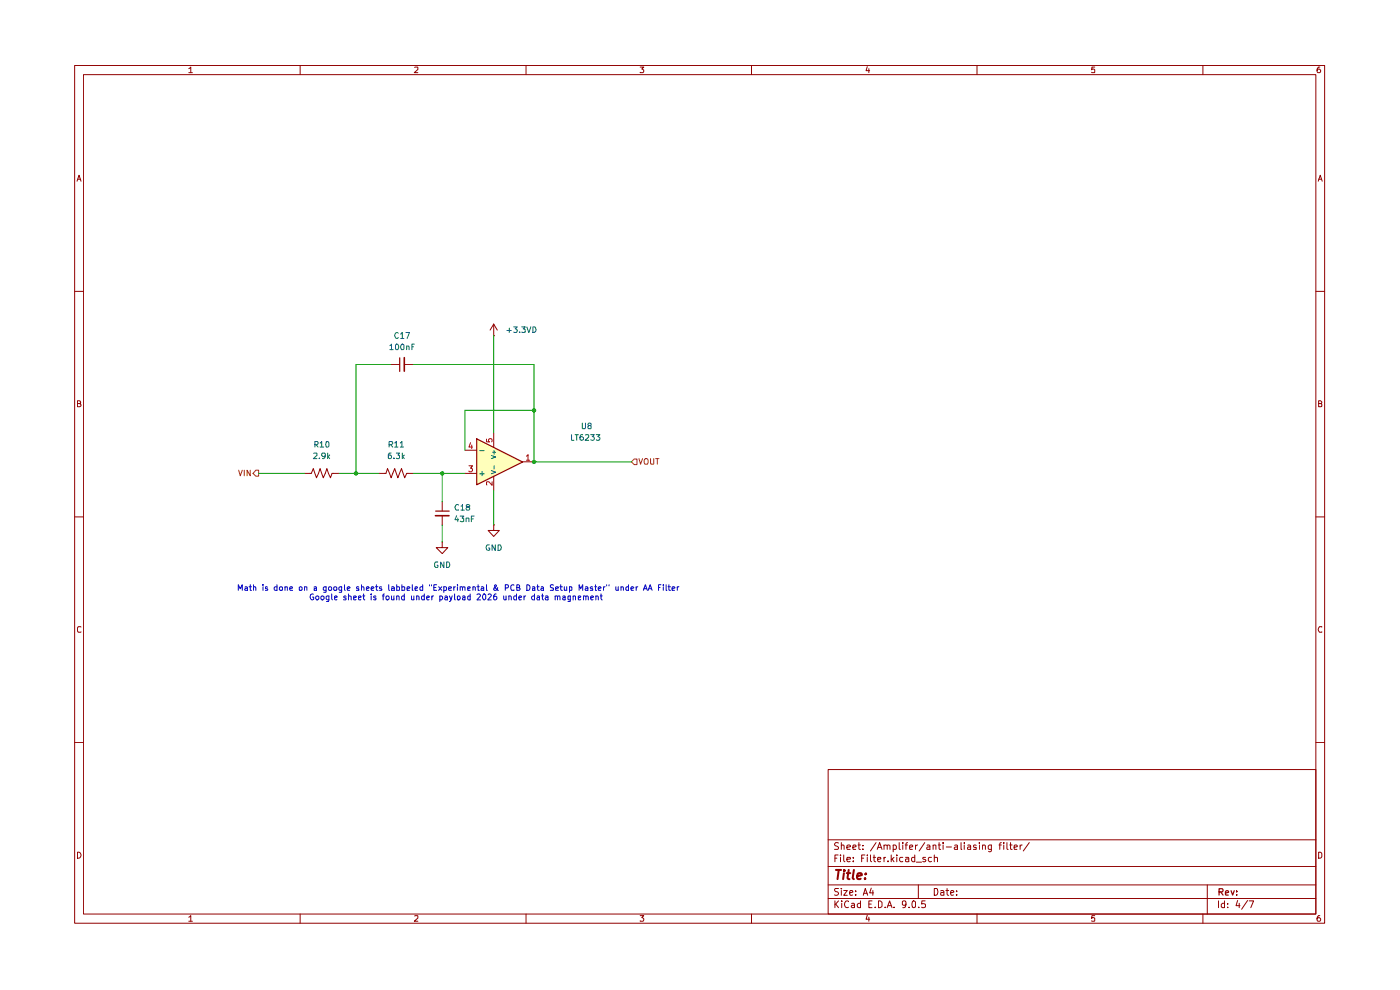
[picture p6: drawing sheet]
<svg xmlns="http://www.w3.org/2000/svg" width="297mm" height="210mm" viewBox="0 0 297 210" stroke-linecap="round" stroke-linejoin="round" font-family="sans-serif">
<g fill="none" stroke="#910000" stroke-width=".21">
<path d="M15.8 13.9h265.2v181.9h-265.2zM17.7 15.8h261.4v178.1h-261.4zM40 14.6l.5-.4v1.2M40 15.4h.8M63.7 13.9v1.9M88 14.3l.6-.1v.5l-.7 .7h.7M111.6 13.9v1.9M135.8 14.2h.8l-.5 .4 .5 .3-.1 .4h-.7M159.4 13.9v1.9M184 14.1l-.3 .9h.8M184.3 14.6v.8M207.3 13.9v1.9"/>
<path d="M232.2 14.2h-.5l-.1 .6 .1-.2h.4l.1 .2v.5h-.6M255.2 13.9v1.9M280 14.2a.55 .55 0 0 0-.6 .5l.2 .7h.4l.2-.2v-.3l-.3-.3h-.2l-.3 .3M16.3 38.4l.5-1.2 .4 1.2M16.5 38h.6M279.7 38.4l.4-1.2 .4 1.2M279.7 38h.6M15.8 61.8h1.9M279.1 61.8h1.9M16.4 85.6h.6v-.5l-.6-.1v1.3h.5l.3-.4-.3-.3M279.7 85.6h.5l.2-.3-.2-.3h-.5v1.3h.5l.2-.1v-.4l-.2-.2M15.8 109.6h1.9"/>
<path d="M279.1 109.6h1.9M17.2 133l-.6-.1-.2 .3v.7l.2 .2 .6-.1M280.4 133l-.5-.1-.2 .5 .2 .7 .5-.1M15.8 157.5h1.9M279.1 157.5h1.9M175.7 163.2h103.4v30.7h-103.4zM175.7 178.1h103.4M177.9 178.8l-.6-.1-.3 .4 .1 .2a.56 .56 0 0 1 .6 .3 .56 .56 0 0 1 0 .6h-.7M178.5 179.4l.1-.2 .5 .2v.8M178.5 178.7v1.5M179.7 179.7l.7-.1-.1-.3-.4-.1-.2 .2v.8h.6M180.9 179.7l.7-.1-.2-.4h-.3l-.2 .2v.6l.1 .2h.5"/>
<path d="M182 179.2h.5M182.2 178.7v1.3l.1 .2h.2M183.1 179.3v.1M185.8 178.7l-1.1 1.8M186.3 179.7h.6M187.5 179.4l.3-.2 .4 .2v.8M187.5 179.2v1M188.2 179.4l.2-.2 .4 .2v.8M189.5 179.3l.4-.1 .3 .3-.1 .6-.6 .1M189.5 179.2v1.5M190.8 178.7v1.3l.2 .2M191.5 178.7v.2"/>
<path d="M191.5 179.2v1M192 179.2h.5M192.5 178.7l-.3 .3v1.2M193 179.7l.6-.1-.1-.4-.5 .2v.6v.2h.6M194.2 179.2v1M194.7 179.2l-.5 .3M196.2 178.7l-1.2 1.8M196.7 179.3l.4-.1 .2 .2v.8h-.6l-.1-.4 .2-.1 .5-.1M198 179.4l.2-.2 .3 .1v.9M198 179.2v1M199.1 179.2h.5M199.2 178.7v1.3l.1 .2h.3"/>
<path d="M200.1 178.7v.2M200.1 179.2v1M200.7 179.7h1.1M202.5 179.3h.6v.9h-.6v-.5l.6-.1M203.9 178.7v1.5h.1M204.6 178.7v.2M204.6 179.2v1M205.3 179.3l.4-.1 .2 .2v.8h-.6l-.1-.4 .2-.1 .5-.1M207.1 179.3l-.4-.1-.2 .2 .2 .3h.4v.5h-.6M207.8 178.7v.2M207.8 179.2v1M208.5 179.4l.1-.2 .4 .2v.8"/>
<path d="M208.5 179.2v1M210.3 179.2v1.3l-.2 .2-.4-.1M210.3 179.3l-.4-.1-.3 .3 .1 .6 .6 .1M211.9 179.2h.5M212.4 178.7l-.3 .3v1.2M212.9 178.7v.2M212.9 179.2v1M213.6 178.7v1.3l.3 .2M214.2 179.2h.5M214.4 178.7v1.3l.1 .2h.2M215.1 179.7l.7-.1-.2-.4h-.3l-.2 .2v.6l.1 .2h.5M216.4 179.2v1"/>
<path d="M216.8 179.2l-.4 .3M218.4 178.7l-1.3 1.8M16.4 180.8a.65 .65 0 0 1 .8 .6 .65 .65 0 0 1-.8 .6zM40 194.6l.5-.4v1.2M40 195.4h.8M63.7 193.9v1.9M88 194.3l.6-.1v.5l-.7 .7h.7M111.6 193.9v1.9M135.8 194.2h.8l-.5 .5 .5 .2-.1 .4h-.7M159.4 193.9v1.9M175.7 190.6h103.4M175.7 187.7h103.4"/>
<path d="M175.7 183.8h103.4M177.1 191.1v1.4M177.1 182h.4M177.3 191.8l.6 .7M177.8 181.4h-.7v1.4M177.9 188.5l-.8 .1v.4l.6 .2 .2 .4-.4 .3-.5-.1M177.9 191.1l-.8 .8M178.3 181.4v.1M178.3 181.9v.9M178.5 188.5v.1M178.5 188.9v1M178.6 191.1v.2"/>
<path d="M178.6 191.6v.9M179 188.9h.7l-.7 1h.7M179 181.4v1.1l.2 .3M179.7 182.3l.7-.1-.1-.3h-.6v.1v.7h.6M180 191.3v-.1a.7 .7 0 0 0-.9 .5 .7 .7 0 0 0 .6 .8l.3-.1M180.3 189.4l.6-.2-.1-.3-.5 .1v.7l.1 .2 .5-.1M180.7 191.7l.4-.1 .2 .2v.7M181 182.6v.2M181 181.9v.1M181.3 191.9l-.7 .3 .2 .3 .5-.1M181.5 189.7v.2M181.5 189v.1"/>
<path d="M182.5 191.7a.45 .45 0 0 0-.6 .2l.1 .5h.5M182.5 191.1v1.4M182.8 182h.4M183.1 180.1v.1M183.1 189.9l.5-1.4 .5 1.4M183.2 189.5h.8M183.5 181.4h-.7v1.4M184 194.1l-.3 .9h.8M184 181.4v.1M184 181.9v.9M184.3 194.6v.8M184.3 191.8h.5"/>
<path d="M184.7 181.4v1.1l.2 .3M184.8 188.4l-.3 1h.8M185 191.1h-.7v1.4h.7M185.2 188.9v1M185.3 181.9h.5M185.4 181.4v1.1l.4 .3M185.7 192.4v.1M186.1 180.2l.5-1.5 .5 1.5M186.2 182.3l.7-.1-.1-.3h-.5l-.1 .1 .1 .7h.5M186.4 191.1h.3l.4 .3v.8l-.4 .3h-.3zM187.5 181.9v.9M187.8 192.4v.1"/>
<path d="M187.9 181.9h-.3l-.1 .2M188.2 192.5l.5-1.4 .5 1.4M188.4 182.6v.2M188.4 192.1h.7M189.1 181.4v1.4M189.2 182.2l.5 .6M189.7 192.4v.1M189.7 181.9l-.6 .5M190.2 181.4v.1M190.2 181.9v.9M191.5 181.9h-.5l-.2 .2v.4l.3 .3 .4-.1M192.1 181.9h.6l.1 .9"/>
<path d="M192.2 191.8l-.3 .2-.5-.1v-.6l.3-.2 .4 .1a1.05 1.05 0 0 1-.3 1.3h-.3M192.8 182.2l-.7 .1v.4h.7M192.9 192.4v.1M193.6 191.3l.3-.2 .3 .2-.1 1.1h-.5zM194.1 181.9h-.5l-.2 .2v.4l.2 .3 .5-.1M194.1 181.4v1.4M194.4 182.9h1.1M194.8 187.7v2.9M194.9 192.4v.1M196.3 191.1h-.7l-.1 .7h.8v.6h-.8M196.3 181.9h-.5v.1l.5 .4v.3h-.5M197.6 181.9h-.5l-.2 .2v.4l.3 .3 .4-.1"/>
<path d="M198.2 188.5h.5a.83 .83 0 0 1 .2 .9 .83 .83 0 0 1-.7 .5zM198.2 182l.6-.1 .1 .9M198.2 181.4v1.4M199.6 189h.6v.9M200.2 189.2l-.6 .2v.4h.6M200.7 188.9h.6M200.9 188.5v1.2l.4 .2M201.7 189.4l.7-.2-.1-.2-.5-.1-.1 .2 .1 .7h.5M202.9 189.7v.2M202.9 189v.1M207.3 193.9v1.9M232.2 194.2h-.5l-.1 .6 .1-.1h.4l.1 .1v.5h-.6"/>
<path d="M255.2 193.9v1.9M256.1 187.7v6.2M258.5 191.1v1.4M259.8 191.7l-.5-.1-.2 .3 .1 .5h.6M259.8 191.1v1.4M260.4 192.4v.1M260.4 191.7v.1M262.6 191l-.4 1.1h.9M262.9 191.6v.9M264.7 191l-1.3 1.9M265 191.1h.9l-.6 1.4M279.7 180.8h.4l.3 .3v.6l-.3 .3h-.4z"/>
<path d="M280 194.2a.55 .55 0 0 0-.6 .5l.2 .7h.4l.2-.2v-.3l-.3-.2h-.2l-.3 .2"/>
</g>
<path d="M258.6 189.2h.7l.2-.3-.1-.3-.8-.1v1.4M259 189.2l.5 .7M260 189.4l.6-.1-.1-.4-.4 .1-.1 .7 .1 .2h.5M261.2 188.9l.3 1 .3-1M262.3 189.8v.1M262.3 189v.2" fill="none" stroke="#910000" stroke-width=".25"/>
<path d="M177.3 184.5h1.1M177.9 184.5l-.2 2M179 185.2l-.1 1.3M179.1 184.5v.3M179.6 185.2h.8M180 184.5l-.2 1.7 .4 .3M181.1 184.5l-.2 1.7 .2 .3M181.8 185.9l1-.3v-.3a.6 .6 0 0 0-.9 .2v.9h.7M183.5 186.3v.2M183.7 185.3l.1 .1-.2 .1 .1-.2-.1 .2" fill="none" stroke="#910000" stroke-width=".42"/>
<path d="M101.1 93.1l9.7 4.9-9.7 4.8z" fill="#ffb"/>
<path d="M54.3 99.7h.6v1.3h-.6l-.6-.6z" fill="#fff"/>
<path d="M50.6 99.7l.4 1.2 .4-1.2M51.8 99.7v1.2M53.1 99.7v1.2l-.7-1.2v1.2M54.3 99.7h.6v1.3h-.6l-.6-.6z" fill="none" stroke="#765500" stroke-width=".21"/>
<g fill="none" stroke="#910000" stroke-width=".21">
<path d="M82.8 77.3h2M85.8 77.3h1.9M104.7 71.2h.1M104.7 68.8v2.4M104.7 68.8l-.7 1.2M104.7 68.8l.8 1.2M98.6 95.5h2.5M104.7 91.9v3M110.8 98h2.5M64.6 100.4h1.4l.5-1 .6 1.9 .8-1.9 .7 1.9 .7-1.9 .8 1.9 .3-.9h1.5M80.4 100.4h1.5l.3-1 .8 1.9 .7-1.9 .7 1.9 .8-1.9 .7 1.9 .4-.9h1.4M98.6 100.4h2.5"/>
<path d="M104.7 101v3.1"/>
</g>
<path d="M84.8 75.9v2.9M101.1 93.1l9.8 4.9-9.8 4.8z" fill="none" stroke="#910000" stroke-width=".25"/>
<path d="M99.5 98.8h.7l-.4 .5 .4 .1v.4l-.2 .3h-.3l-.2-.2M99.8 93.9l-.3 .9h.7M100.1 94.4v.8M103.2 93.1v.6h.6l-.2-.4 .3-.2h.4v.6M111.7 96.8l.3-.4v1.2M111.7 97.6h.7M104.4 102.2v.8l-.7-.8-.5 .1 .1 .6" fill="none" stroke="#b90000" stroke-width=".21"/>
<path d="M101.8 95.6h.9M102.3 100v.9M104.2 96.6l1 .3-1 .4M104.2 99.8l1 .4-1 .3M104.5 95.9h.7M104.8 95.6v.8M104.8 98.8v.7M101.8 100.5h.9" fill="none" stroke="#006665" stroke-width=".21"/>
<path d="M85.8 75.9v2.8" fill="none" stroke="#910000" stroke-width=".34"/>
<path d="M133.9 98l.6-.6h.6v1.2h-.6z" fill="#fff"/>
<path d="M133.9 98l.6-.6h.6v1.2h-.6zM135.6 97.3l.3 1.2 .4-1.2M136.8 97.4l.4-.1a.86 .86 0 0 1 .1 1.2h-.5a.87 .87 0 0 1 0-1.1zM138 97.3l.1 1.2 .6-.1v-1.1M139.1 97.3h.7M139.4 97.3v1.2" fill="none" stroke="#765500" stroke-width=".21"/>
<path d="M93.8 115v1.2h-1.3l1.3 1.2 1.2-1.2h-1.2M93.8 115h.1M93.8 106.4v2M93.8 109.4v1.9M104.7 111.3v1.2h-1.2l1.2 1.3 1.2-1.3h-1.2M104.7 111.3h.1" fill="none" stroke="#910000" stroke-width=".21"/>
<path d="M92.4 108.4h2.9" fill="none" stroke="#910000" stroke-width=".25"/>
<path d="M92.4 109.4h2.9" fill="none" stroke="#910000" stroke-width=".34"/>
<path d="M82.8 77.3h-7.3v23.1M87.7 77.3h25.6v20.7h20.6M104.7 71.2v20.7M113.3 87h-14.7v8.5M54.9 100.4h9.7M71.9 100.4h8.5M87.7 100.4h10.9M93.8 100.4v6M93.8 111.3v3.7M104.7 104.1v7.2" fill="none" stroke="#090" stroke-width=".21"/>
<g fill="none" stroke="#0000ca" stroke-width=".21">
<path d="M50.5 125.2v-1.2l.5 .9 .4-.9v1.2M52 124.5h.3l.2 .1v.6h-.5l-.1-.2 .2-.2 .4-.1M52.8 124.5h.5M53.1 124v1.2h.2M53.8 124.5h.3l.2 .1v.6M53.8 124v1.2M55.8 124v.1M55.8 124.5v.7M56.7 124.5h-.4v.3l.4 .1v.3h-.4M58.8 124v1.2h-.5l-.1-.1 .1-.6h.5M59.4 124.5h.5v.7h-.5l-.1-.1zM60.5 124.5h.5v.7"/>
<path d="M60.5 124.5v.7M61.5 124.9l.6-.2v-.2h-.5l-.1 .1 .1 .6h.5M63.5 124.5h.5v.7l-.5-.1zM64.6 124.5h.5v.7M64.6 124.5v.7M66.5 126.1l-.1-.1a.6 .6 0 0 0-.6 .6 .6 .6 0 0 0 .7 .6l.1-.5h-.3M66.6 124.5h.5v.7h-.5v-.3l.5-.2M67.1 126.5l.3-.1 .3 .3v.3l-.3 .3-.4-.3zM68.2 126.5l.3-.1 .3 .3v.3l-.3 .3-.4-.3zM69.2 124.5v1.1h-.5M69.2 124.5h-.4l-.2 .2v.4l.2 .1h.4M69.8 124.5h.5v.7h-.4l-.2-.1z"/>
<path d="M69.8 126.4v1l-.1 .2h-.4M69.8 126.5l-.4-.1-.2 .3v.3l.2 .3 .4-.1M70.4 126v1l.1 .3M70.9 124.5h.5v.7h-.4l-.2-.1zM71 126.8l.5-.1-.1-.3-.4 .2v.4l.1 .3 .4-.1M72.5 124.5v1.1h-.5M72.5 124.5h-.4l-.2 .2v.4l.2 .1h.4M73.1 124v1.1l.1 .1M73.4 126.5l-.3-.1-.2 .2 .2 .2h.3v.4h-.5M73.7 124.9l.6-.2-.2-.2-.4 .1v.5v.1h.5M73.9 126.5l.4-.1 .2 .2v.7M73.9 126v1.3"/>
<path d="M75 126.8l.6-.1-.1-.2h-.5v.7h.5M76 126.8l.6-.1-.1-.3-.5 .2v.4l.2 .3 .3-.1M76.1 124.5h-.3l-.2 .1 .2 .3h.3v.3h-.5M76.7 124.5h.3l.2 .1v.6M76.7 124v1.2M77 126.4h.4M77.1 126v1l.3 .3M77.7 124.9l.6-.2-.2-.2-.4 .1v.5l.1 .1h.4M78.7 124.9l.6-.2-.1-.2-.5 .1v.5l.1 .1h.5M78.7 126v.2M78.7 126.4v.9M79.7 124.5h.5"/>
<path d="M79.8 126.5l-.4-.1-.1 .2 .1 .2h.4v.4h-.5M79.8 124v1.1l.1 .1h.3M80.9 124.5h-.4v.3l.4 .1v.3h-.4M81.1 126.4h.4M81.5 126l-.2 .1v1.2M82 126.5l.3-.1 .3 .3v.3l-.3 .3-.4-.3zM82.5 124v1.1l.1 .1M83.1 124.5h.4l.2 .1v.6h-.6v-.3l.6-.2M83.1 126.4v.8l.3 .1 .2-.2M83.6 126.4v.9M84.2 124v1.2h.5l.1-.7h-.6M84.2 126.5l.3-.1 .2 .2v.7"/>
<path d="M84.2 126.4v.9M85.3 124v1.2h.5l.1-.7h-.6M85.8 126.5l-.4-.1-.2 .3 .1 .5h.5M85.8 126v1.3M86.4 124.9l.6-.2-.2-.2h-.4v.7h.5M87.3 126.4v.8l.3 .1 .2-.2M87.5 124v1.2h.1M87.8 126.4v.9M88.1 124.9l.5-.2v-.2h-.5v.7h.5M88.4 126.5l.3-.1 .2 .2v.7M88.4 126.4v.9M89.7 124v1.2h-.5l-.1-.5a.36 .36 0 0 1 .6-.2"/>
<path d="M90 126.5a.36 .36 0 0 0-.6 .2l.1 .5h.5M90 126v1.3M90.5 126.8l.6-.1-.2-.3-.4 .2v.4l.2 .3 .3-.1M91.1 124v.3M91.5 124v.3M91.6 126.4v.9M92 126.4l-.4 .3M92 124.6h.5M92.6 124h-.6v1.2h.6M93.1 124.5l.6 .7M93.3 126.5l.3-.1 .3 .3v.3l-.3 .3-.3-.1M93.3 126.4v1.2"/>
<path d="M93.7 124.5l-.6 .7M94.2 124.5h.3l.2 .2v.5h-.5M94.2 124.5v1.1M94.4 126.5l.3-.1 .2 .2v.7M94.9 126.7l-.6 .2 .2 .4 .4-.1M95.2 124.9l.6-.2v-.2h-.5l-.1 .1 .1 .6h.5M95.3 126.4l.4 .9M95.9 126.4l-.4 1.2h-.2M96.3 124.5v.7M96.4 126v1.2l.2 .1M96.6 124.5l-.3 .2M97 124v.1"/>
<path d="M97 126.5h.5v.7l-.3 .1-.2-.2zM97 124.5v.7M97.6 124.5h.5v.7M97.6 124.5v.7M98.1 124.6l.2-.1h.3v.7M98.1 126.5h.5v.8M98.6 126.7l-.5 .1v.4h.5M99.2 124.9l.5-.2v-.2h-.5v.7h.5M99.7 126.5h-.5v.6l.2 .2 .3-.1M99.7 126v1.3M100.3 124.5h.4l.1 .1v.6M100.3 124.5v.7"/>
<path d="M101.2 126.2l.5-.2 .2 .2-.7 1.1h.7M101.2 124.5h.5M101.4 124v1.2h.3M102.1 124.5h.3l.2 .1v.6h-.5l-.1-.2 .2-.2 .4-.1M102.5 126.1l.3-.1 .2 .2v.8l-.2 .3a.71 .71 0 0 1-.3-1.2zM103.2 124v1.2h.2M103.5 126.2l.5-.2 .2 .3-.7 1h.7M105.2 126l-.3 .1-.2 .2v.8l.5 .2 .2-.3v-.3l-.2-.2h-.4l-.1 .2M105.6 124.6v.1a.57 .57 0 0 1-.7 .5l-.2-.3 .6-.7-.2-.2-.2 .3a1.21 1.21 0 0 0 .9 .9M106.9 126.4v.8l.3 .1 .2-.2M107.2 124.7l.6-.1v-.5l-.6-.1v1.2M107.4 126.4v.9"/>
<path d="M108 126.5l.3-.1 .2 .2v.7M108 126.4v.9M109.1 124.1a.45 .45 0 0 0-.7 .2v.7l.1 .2 .6-.1M109.6 126.5l-.4-.1-.2 .3 .1 .5h.5M109.6 126v1.3M109.6 124.6l.6-.1v-.4l-.6-.1v1.2h.6l.1-.3-.3-.3M110.1 126.8l.6-.1-.2-.3-.4 .2v.4l.1 .3 .4-.1M111.2 126.4v.9M111.5 126.4l-.3 .3M111.8 124a.66 .66 0 0 1 .6 .5 .66 .66 0 0 1-.2 .7h-.4zM112.9 124.5h.6v.7h-.6v-.3l.6-.2M113.4 126.5l-.4-.1-.2 .3v.3l.2 .3 .4-.1"/>
<path d="M113.4 126v1.3M113.9 124.5h.5M114 126.5l.3-.1 .2 .2v.7M114 124v1.1l.1 .1h.3M114.5 126.7l-.6 .2 .1 .4 .5-.1M114.8 124.5h.3l.2 .1v.6h-.5l-.1-.2 .2-.2 .4-.1M114.9 126.4h.4M115.1 126v1l.2 .3M115.7 126.5h.5v.8M116.2 126.7l-.5 .2 .1 .4 .4-.1M117.4 124.1h-.6v.4l.6 .2v.2v.3h-.6M117.8 126.5h.5v.8"/>
<path d="M117.8 126.4v.9M117.9 124.9l.6-.2v-.2h-.5l-.1 .1v.6h.6M118.3 126.6l.2-.2 .3 .1v.8M118.8 124.5h.5M119 124v1.1v.1h.3M119.4 126.5h.5v.8M119.7 124.5v.7l.5-.1M119.9 126.7l-.5 .1v.4h.5M120.2 124.5v.7M120.8 124.5h.5v.6l-.5 .1M120.8 124.5v1.1M121 126.4v1.1l-.5 .1"/>
<path d="M121 126.5h-.5v.6l.2 .2 .3-.1M121.6 126.5h.5v.8M121.6 126.4v.9M122.7 126.8l.5-.1v-.2h-.5v.7h.5M122.9 125.2v-1.2l.3 .9 .4-.9v1.2M123.8 126.5l.3-.1 .2 .2v.7M123.8 126.4v.9M124.2 124.5h.3l.2 .1v.6h-.5l-.1-.2 .2-.2 .4-.1M124.3 126.6l.2-.2 .3 .2v.7M125.3 126.8l.6-.1-.2-.3-.4 .2v.4l.2 .3 .3-.1M125.7 124.5h-.3l-.2 .1 .2 .3h.3v.3h-.5M126.2 124.5h.4"/>
<path d="M126.3 124v1.2h.3M126.4 126.5l.3-.1 .2 .2v.7M126.4 126.4v.9M126.9 124.9l.6-.2-.2-.2-.4 .1v.5l.1 .1h.4M127.3 126.4h.5M127.5 126v1l.3 .3M128 124.5v.7M128.4 124.5l-.4 .2M128.7 124v.3M129.2 124v.3M130.6 124.5l.1 .7 .5-.1M131.2 124.5v.7"/>
<path d="M131.7 124.5h.4l.2 .1v.6M131.7 124.5v.7M133.4 124v1.2h-.5l-.1-.1v-.6h.6M133.9 124.9l.6-.2-.2-.2-.4 .1v.5v.1h.5M135 124.5v.7M135.3 124.5l-.3 .2M136.5 125.2l.4-1.2 .4 1.2M136.6 124.9h.6M137.5 125.2l.4-1.2 .4 1.2M137.7 124.9h.5M139.7 124.6h.3M140.2 124h-.5v1.2"/>
<path d="M140.7 124v.1M140.7 124.5v.7M141.3 124v1.2h.2M141.7 124.5h.5M141.9 124v1.1l.1 .1h.2M142.6 124.9l.6-.2-.2-.2h-.4v.7h.5M143.7 124.5v.7M144 124.5h-.3v.2"/>
</g>
<g fill="#090">
<circle cx="75.5" cy="100.4" r=".47"/>
<circle cx="113.3" cy="87" r=".47"/>
<circle cx="113.3" cy="98" r=".47"/>
<circle cx="93.8" cy="100.4" r=".47"/>
</g>
<g fill="none" stroke="#006665" stroke-width=".21">
<path d="M82.7 73.3l.4-.3v1.2M82.7 74.2h.7M84 73.1l.2-.1a.84 .84 0 0 1 .2 1.2h-.3l-.2-.2zM84.5 70.7l-.3-.2a.65 .65 0 0 0-.5 .7 .65 .65 0 0 0 .5 .6l.3-.2M85 70.9l.3-.4v1.3M85 71.8h.7M85.2 73.1l.2-.1 .3 .2v.8l-.2 .2-.3-.1a.78 .78 0 0 1 0-1zM86.1 70.5h.8l-.5 1.3M86.3 73.5l.4-.1 .1 .8M86.3 73.4v.8M87.4 73.6h.3M87.9 73h-.5v1.2"/>
<path d="M107.5 70.1h1M108 69.6v.9M109 69.3h.7l-.4 .5 .4 .2-.1 .4h-.6M110.2 70.4v.1M110.7 69.3h.7l-.4 .5 .4 .1v.5h-.7M111.8 69.3l.4 1.2 .4-1.2M113 69.3h.5a.66 .66 0 0 1 .2 .8 .66 .66 0 0 1-.7 .4zM66.6 96.2l.5-.1 .1 .5-.7 .7h.7M66.8 94.3l.6-.1v-.5l-.6-.1v1.2M67.1 94.3l.4 .5M67.7 97.2v.1M67.9 94l.3-.4v1.2"/>
<path d="M67.9 94.8h.8M69 96.6l-.2 .3h-.3l-.3-.3v-.3l.2-.2h.4a.94 .94 0 0 1 0 1.1l-.4 .1M69.2 93.7l.3-.1 .3 .3v.8l-.2 .1-.4-.1zM69.5 96.1v1.2M69.6 96.9l.3 .4M69.9 96.5l-.4 .4M82.6 94.3h.5l.2-.2-.1-.4-.6-.1v1.2M82.9 94.3l.4 .5M83 96.1h-.4l-.2 .3v.8h.6v-.6l-.4-.1-.2 .3M83.6 97.2v.1M83.7 94l.4-.4v1.2M83.7 94.8h.7"/>
<path d="M84.1 96.1h.7l-.4 .4 .4 .2v.5h-.7M84.9 94l.4-.4v1.2M84.9 94.8h.7M85.3 96.1v1.2M85.4 96.9l.4 .4M85.8 96.5l-.5 .4M121.2 92.2v1.2h.6M122 92.2h.7M122.3 92.2v1.2M123.5 89.7l.1 1.2h.5l.1-.1v-1.1M123.6 92.2l-.4 .1-.2 .8 .3 .3 .4-.1 .1-.4-.3-.3h-.2l-.3 .3M124.2 92.3l.6-.1 .1 .5-.8 .7h.8"/>
<path d="M125 90.3h-.2v-.5h.6l-.1 .5h-.5v.6l.6-.1v-.4l-.2-.1M125.3 92.2h.8l-.5 .4 .5 .3-.1 .4h-.7M126.5 92.2h.8l-.5 .4 .5 .3-.1 .4h-.7M92.9 119.2h-.5l-.2 .3v.6a.45 .45 0 0 0 .7 .2v-.4h-.2M94.2 119.2v1.2l-.7-1.2v1.2M94.7 119.2h.5a.66 .66 0 0 1 .2 .8 .66 .66 0 0 1-.7 .4zM96.9 109.4l-.4 .8h.8M97.1 109.9v.8M97.3 107.1l-.2-.1a.66 .66 0 0 0-.6 .5 .66 .66 0 0 0 .3 .7l.5-.1M97.6 109.5h.8l-.4 .4 .4 .2v.5h-.8M97.8 107.4l.3-.4v1.2M97.8 108.2h.7"/>
<path d="M98.9 110l.5-.1 .1 .8M98.9 109.9v.8M99.1 107.5l-.2-.1 .1-.3h.6l.1 .3-.2 .1h-.4l-.2 .3 .2 .4h.4l.2-.2v-.2l-.3-.3M100 110.1h.4M100.6 109.5h-.6v1.2M103.8 115.6h-.4a.67 .67 0 0 0-.3 .6 .67 .67 0 0 0 .5 .6l.3-.1v-.5h-.3M105.1 115.6v1.2l-.7-1.2v1.2M105.7 115.6h.4a.66 .66 0 0 1 .2 .7 .66 .66 0 0 1-.6 .5z"/>
</g>
</svg>
